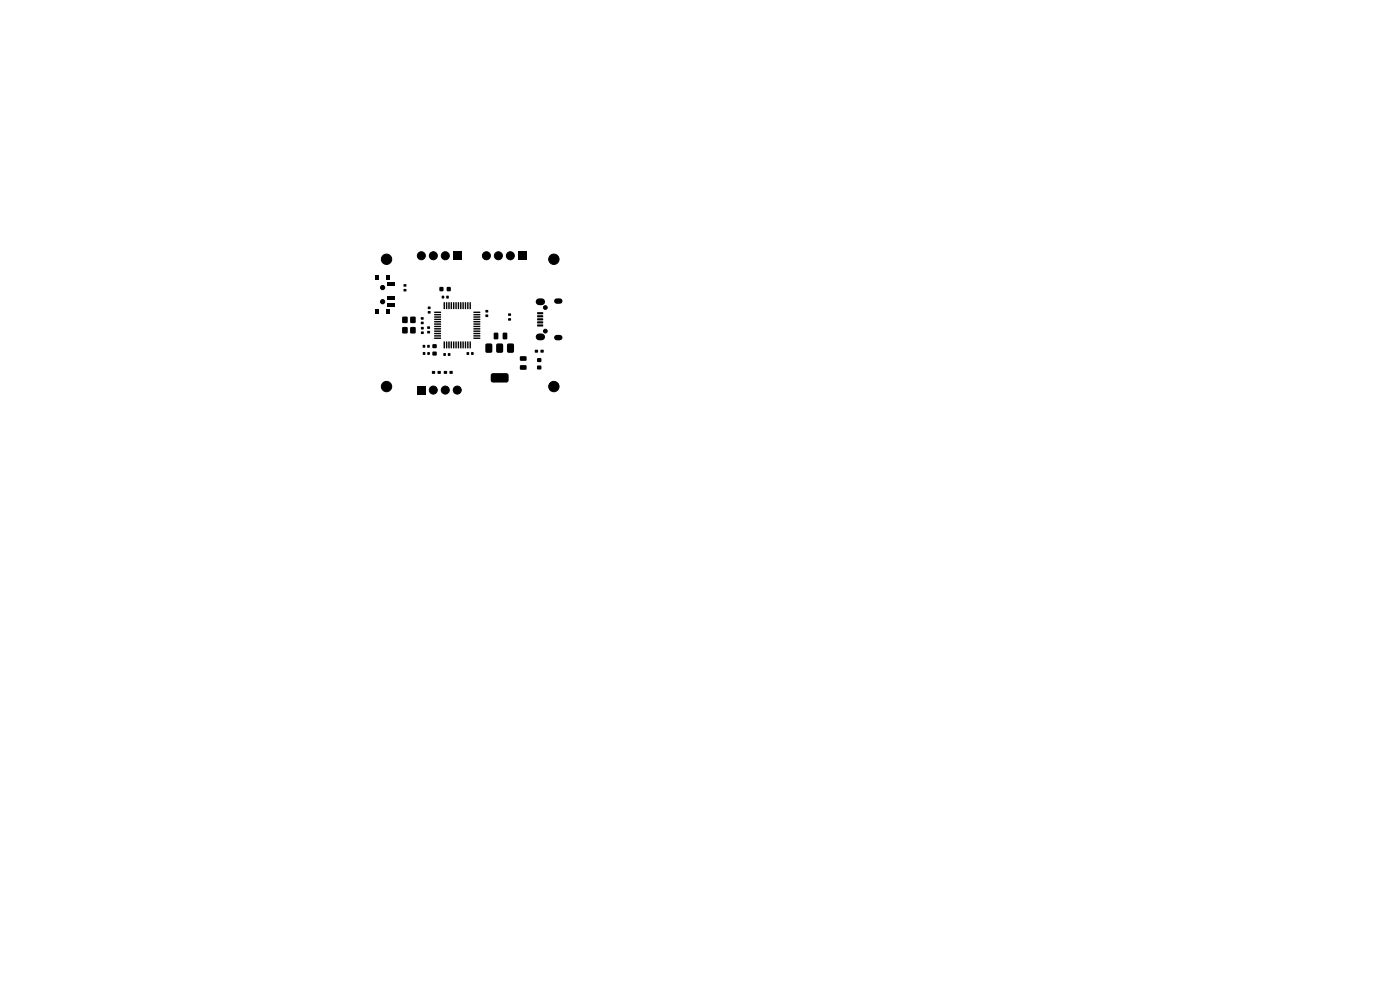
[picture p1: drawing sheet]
<svg xmlns="http://www.w3.org/2000/svg" width="297mm" height="210mm" viewBox="0 0 297 210" stroke-linecap="round" stroke-linejoin="round" font-family="sans-serif">
<g fill="#000">
<path d="M79.7 58.4h.8v1h-.8zM81.9 58.4h.8v1h-.8zM82.2 59.9h1.5v.7h-1.5zM96.2 53.4h1.7v1.7h-1.7zM110 53.4h1.7v1.7h-1.7zM79.7 65.7h.8v1h-.8zM81.9 65.7h.8v1h-.8zM82.2 62.9h1.5v.7h-1.5zM82.2 64.4h1.5v.7h-1.5zM85.6 61.3h.6v.5h-.6zM85.6 60.3h.6v.5h-.6zM85.4 67.2h1v1.3h-1z"/>
<path d="M85.4 69.4h1v1.3h-1zM87.1 69.4h1v1.3h-1zM87.1 67.2h1v1.3h-1zM89.3 68.3h.5v.4h-.5zM89.3 67.3h.5v.5h-.5zM89.3 70.3h.6v.5h-.6zM89.3 69.4h.6v.5h-.6zM89.7 73.2h.5v.5h-.5zM89.7 74.7h.5v.6h-.5zM90.7 70.2h.5v.5h-.5zM90.7 69.3h.5v.4h-.5zM90.8 66h.5v.5h-.5z"/>
<path d="M90.8 65.1h.5v.4h-.5zM90.7 73.2h.4v.5h-.4zM90.7 74.7h.5v.6h-.5zM92.1 66.1h1.4l.1 .2-1.4 .1zM92.1 66.6h1.4l.1 .2-1.4 .1zM92.1 67.1h1.4l.1 .2-1.4 .1zM92.1 67.6h1.4l.1 .2-1.4 .1zM92.1 68.1h1.4l.1 .2-1.4 .1zM92.1 68.6h1.4l.1 .2-1.4 .1zM92.1 69.1h1.4l.1 .2-1.4 .1zM92.1 69.6h1.4l.1 .2-1.4 .1zM92.1 70.1h1.4l.1 .2-1.4 .1z"/>
<path d="M92.1 70.6h1.4l.1 .2-1.4 .1zM92.1 71.1h1.4l.1 .2-1.4 .1zM92.1 71.6h1.4l.1 .2-1.4 .1zM91.7 78.7h.6v.6h-.6zM91.8 73.1h.8v.7h-.8zM91.8 74.6h.8v.8h-.8zM93.3 60.9h.7v.8h-.7zM92.9 78.7h.6v.6h-.6zM93.7 62.8h.5v.5h-.5zM94.1 74.9h.5v.6h-.5zM94.1 72.4l.3 .1-.1 1.4-.2-.1zM94.1 64.1l.3 .1-.1 1.4-.2-.1z"/>
<path d="M94.2 78.7h.6v.6h-.6zM94.6 72.4l.3 .1-.1 1.4-.2-.1zM94.6 64.1l.3 .1-.1 1.4-.2-.1zM94.7 62.8h.5v.5h-.5zM94.8 60.9h.8v.8h-.8zM95 74.9h.5v.6h-.5zM95.1 72.4l.3 .1-.1 1.4-.2-.1zM95.1 64.1l.3 .1-.1 1.4-.2-.1zM95.4 78.7h.6v.6h-.6zM95.6 72.4l.3 .1-.1 1.4-.2-.1zM95.6 64.1l.3 .1-.1 1.4-.2-.1zM96.1 72.4l.3 .1-.1 1.4-.2-.1z"/>
<path d="M96.1 64.1l.3 .1-.1 1.4-.2-.1zM96.6 72.4l.3 .1-.1 1.4-.2-.1zM96.6 64.1l.3 .1-.1 1.4-.2-.1zM97.1 72.4l.3 .1-.1 1.4-.2-.1zM97.1 64.1l.3 .1-.1 1.4-.2-.1zM97.6 72.4l.3 .1-.1 1.4-.2-.1zM97.6 64.1l.3 .1-.1 1.4-.2-.1zM98.1 72.4l.3 .1-.1 1.4-.2-.1zM98.1 64.1l.3 .1-.1 1.4-.2-.1zM98.6 72.4l.3 .1-.1 1.4-.2-.1zM98.6 64.1l.3 .1-.1 1.4-.2-.1zM99.1 72.4l.3 .1-.1 1.4-.2-.1z"/>
<path d="M99.1 64.1l.3 .1-.1 1.4-.2-.1zM99 74.7h.5v.6h-.5zM99.6 72.4l.3 .1-.1 1.4-.2-.1zM99.6 64.1l.3 .1-.1 1.4-.2-.1zM100.4 71.6h1.4l.1 .2-1.4 .1zM100.4 71.1h1.4l.1 .2-1.4 .1zM100.4 70.6h1.4l.1 .2-1.4 .1zM100.4 70.1h1.4l.1 .2-1.4 .1zM100.4 69.6h1.4l.1 .2-1.4 .1zM100.4 69.1h1.4l.1 .2-1.4 .1zM100.4 68.6h1.4l.1 .2-1.4 .1zM100.4 68.1h1.4l.1 .2-1.4 .1z"/>
<path d="M100.4 67.6h1.4l.1 .2-1.4 .1zM100.4 67.1h1.4l.1 .2-1.4 .1zM100.4 66.6h1.4l.1 .2-1.4 .1zM100.4 66.1h1.4l.1 .2-1.4 .1zM100 74.7h.4v.6h-.4zM103 65.8h.5v.5h-.5zM103 66.7h.5v.5h-.5zM103.1 72.9h1l.3 .1v1.5l-.1 .3-1 .1-.3-.2-.1-1.5zM104.8 70.6h.7l.2 .1v1.1l-.1 .2h-.6l-.3-.2zM105.4 72.9h1l.3 .1v1.5l-.1 .3-1 .1-.3-.2-.1-1.5zM106.7 70.6h.7l.2 .1v1.1l-.1 .2h-.6l-.3-.2zM104.2 79.3l.4-.1h3l.3 .3-.1 1.4-.4 .3-3-.1-.3-.4v-1.2z"/>
<path d="M107.8 66.5h.6v.5h-.6zM107.8 67.5h.6v.5h-.6zM107.7 72.9h1l.3 .1v1.5l-.1 .3-1 .1-.3-.2-.1-1.5zM110.3 77.5h1.3l.1 .2v.6l-.2 .2-1.1-.1-.1-.2zM110.3 75.6h1.3l.1 .2v.6l-.2 .2-1.1-.1-.1-.2zM114 68.8h1.2v.4l-1.2 .1zM114 68.2h1.2v.3l-1.2 .1zM114 67.5h1.2v.4l-1.2 .1zM114 66.9h1.2v.3l-1.2 .1zM114 66.2h1.2v.4l-1.2 .1zM113.5 74.2h.6v.6h-.6zM114 76h.8v.8h-.8z"/>
<path d="M114 77.6h.8v.7h-.8zM114.7 74.2h.6v.6h-.6zM88.5 81.9h1.7v1.7h-1.7z"/>
</g>
<g fill="#000" stroke="#000" stroke-width=".21">
<circle cx="82" cy="55" r="1.1"/>
<circle cx="89.4" cy="54.2" r=".85"/>
<circle cx="91.9" cy="54.2" r=".85"/>
<circle cx="94.5" cy="54.2" r=".85"/>
<circle cx="103.2" cy="54.2" r=".85"/>
<circle cx="105.7" cy="54.2" r=".85"/>
<circle cx="108.3" cy="54.2" r=".85"/>
<circle cx="117.5" cy="55" r="1.1"/>
<circle cx="81.2" cy="61" r=".45"/>
<circle cx="81.2" cy="64" r=".45"/>
<circle cx="115.7" cy="70.2" r=".4"/>
<circle cx="115.7" cy="65.2" r=".4"/>
<circle cx="82" cy="82" r="1.1"/>
<circle cx="91.9" cy="82.7" r=".85"/>
<circle cx="94.5" cy="82.7" r=".85"/>
<circle cx="97" cy="82.7" r=".85"/>
<circle cx="117.5" cy="82" r="1.1"/>
</g>
<path d="M118.1 71.6h.7M118.1 63.9h.7" fill="none" stroke="#000" stroke-width="1.2"/>
<path d="M114.4 71.5h.5M114.4 64h.5" fill="none" stroke="#000" stroke-width="1.4"/>
</svg>
